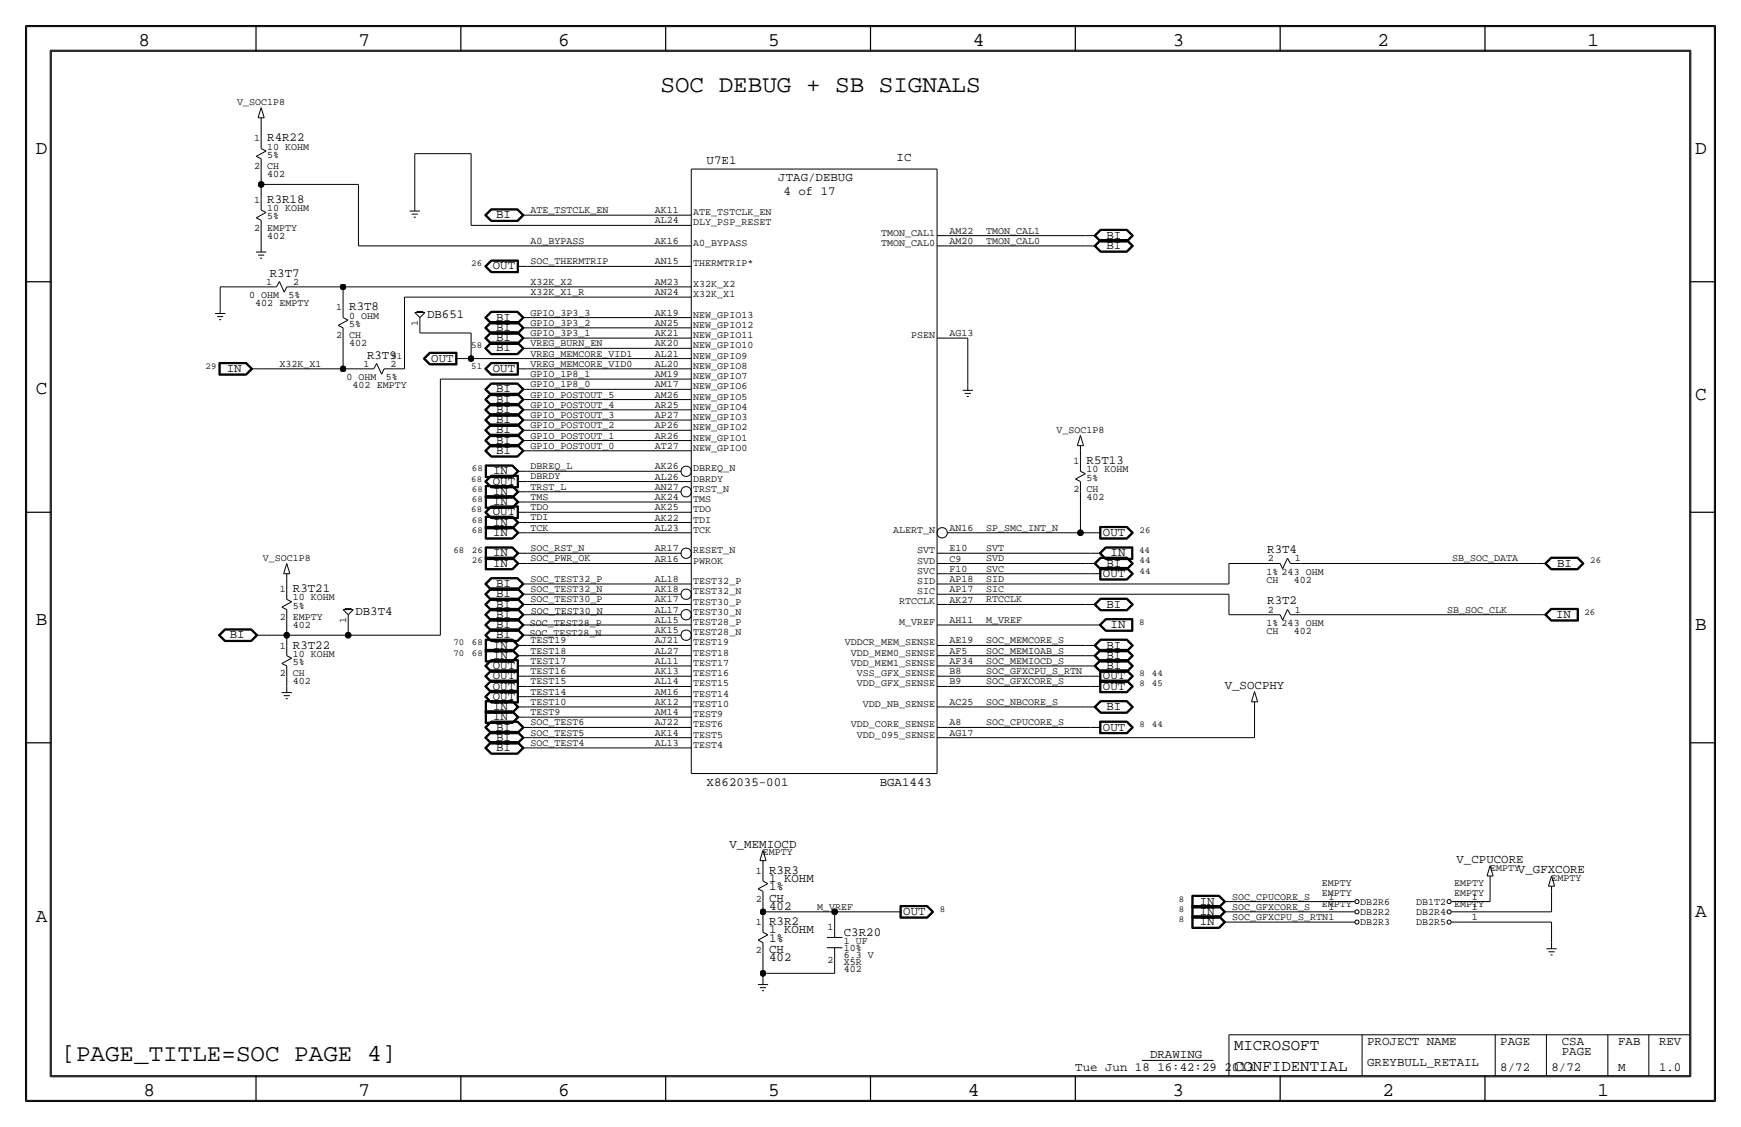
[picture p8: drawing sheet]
<svg xmlns="http://www.w3.org/2000/svg" width="432mm" height="279mm" viewBox="0 0 432 279" stroke-linecap="round" stroke-linejoin="round" font-family="sans-serif">
<defs><g id="words">
<g font-size="6">
<text x="163.8" y="22.9">SOC DEBUG + SB SIGNALS</text>
<text x="15.2" y="263">[PAGE_TITLE=SOC PAGE 4]</text>
</g>
<g font-size="4.8">
<text x="34.3" y="11.4">8</text>
<text x="88.9" y="11.4">7</text>
<text x="138.5" y="11.4">6</text>
<text x="190.5" y="11.4">5</text>
<text x="241.3" y="11.4">4</text>
<text x="290.8" y="11.4">3</text>
<text x="341.6" y="11.4">2</text>
<text x="393.7" y="11.4">1</text>
<text x="8.9" y="38.1">D</text>
<text x="420.4" y="38.1">D</text>
<text x="8.9" y="97.8">C</text>
<text x="420.4" y="99.1">C</text>
<text x="8.9" y="154.9">B</text>
<text x="420.4" y="156.2">B</text>
<text x="420.4" y="227.3">A</text>
<text x="8.9" y="228.6">A</text>
<text x="35.6" y="271.8">8</text>
<text x="88.9" y="271.8">7</text>
<text x="138.4" y="271.8">6</text>
<text x="190.5" y="271.8">5</text>
<text x="240" y="271.8">4</text>
<text x="290.8" y="271.8">3</text>
<text x="342.9" y="271.8">2</text>
<text x="396.2" y="271.8">1</text>
</g>
<g font-size="3.9">
<text x="306.1" y="260.4">MICROSOFT</text>
<text x="306.1" y="265.4">CONFIDENTIAL</text>
</g>
<g font-size="3.1">
<text x="66.3" y="35.1">R4R22</text>
<text x="175.3" y="40.6">U7E1</text>
<text x="222.4" y="40">IC</text>
<text x="193" y="44.9">JTAG/DEBUG</text>
<text x="66.3" y="50.3">R3R18</text>
<text x="194.3" y="48.3">4 of 17</text>
<text x="123" y="54.1">BI</text>
<text x="274.4" y="59.2">BI</text>
<text x="274.4" y="61.7">BI</text>
<text x="66.9" y="68.6">R3T7</text>
<text x="122.2" y="66.8">OUT</text>
<text x="86.6" y="77">R3T8</text>
<text x="105.9" y="78.7">DB651</text>
<text x="123" y="82">BI</text>
<text x="123" y="79.5">BI</text>
<text x="91" y="88.9">R3T9</text>
<text x="107" y="89.7">OUT</text>
<text x="123" y="87.1">BI</text>
<text x="123" y="84.6">BI</text>
<text x="56.2" y="92.2">IN</text>
<text x="122.2" y="92.2">OUT</text>
<text x="123" y="99.8">BI</text>
<text x="123" y="97.3">BI</text>
<text x="123" y="102.4">BI</text>
<text x="123" y="107.4">BI</text>
<text x="123" y="104.9">BI</text>
<text x="123" y="110">BI</text>
<text x="123" y="112.5">BI</text>
<text x="122.3" y="117.6">IN</text>
<text x="269.5" y="115.1">R5T13</text>
<text x="122.2" y="120.1">OUT</text>
<text x="122.3" y="122.7">IN</text>
<text x="122.3" y="125.2">IN</text>
<text x="122.2" y="127.8">OUT</text>
<text x="122.3" y="130.3">IN</text>
<text x="122.3" y="132.8">IN</text>
<text x="122.3" y="137.9">IN</text>
<text x="273.6" y="132.8">OUT</text>
<text x="275.4" y="137.9">IN</text>
<text x="314.3" y="137.2">R3T4</text>
<text x="122.3" y="140.5">IN</text>
<text x="273.6" y="143">OUT</text>
<text x="274.4" y="140.5">BI</text>
<text x="386.2" y="140.5">BI</text>
<text x="72.6" y="146.8">R3T21</text>
<text x="123" y="148.1">BI</text>
<text x="123" y="145.5">BI</text>
<text x="314.3" y="149.9">R3T2</text>
<text x="88.1" y="152.4">DB3T4</text>
<text x="123" y="155.7">BI</text>
<text x="123" y="153.2">BI</text>
<text x="123" y="150.6">BI</text>
<text x="274.4" y="150.6">BI</text>
<text x="275.4" y="155.7">IN</text>
<text x="385.9" y="153.2">IN</text>
<text x="57" y="158.2">BI</text>
<text x="72.6" y="160.8">R3T22</text>
<text x="122.3" y="160.8">IN</text>
<text x="123" y="158.2">BI</text>
<text x="274.4" y="160.8">BI</text>
<text x="122.2" y="165.9">OUT</text>
<text x="122.3" y="163.3">IN</text>
<text x="274.4" y="163.3">BI</text>
<text x="274.4" y="165.9">BI</text>
<text x="122.2" y="173.5">OUT</text>
<text x="122.2" y="168.4">OUT</text>
<text x="122.2" y="170.9">OUT</text>
<text x="273.6" y="168.4">OUT</text>
<text x="273.6" y="170.9">OUT</text>
<text x="303.8" y="170.8">V_SOCPHY</text>
<text x="122.3" y="176">IN</text>
<text x="122.3" y="178.6">IN</text>
<text x="274.4" y="176">BI</text>
<text x="123" y="183.6">BI</text>
<text x="123" y="181.1">BI</text>
<text x="273.6" y="181.1">OUT</text>
<text x="123" y="186.2">BI</text>
<text x="175.3" y="195">X862035-001</text>
<text x="218.2" y="195">BGA1443</text>
<text x="180.9" y="210.2">V_MEMIOCD</text>
<text x="361.2" y="214">V_CPUCORE</text>
<text x="190.8" y="216.7">R3R3</text>
<text x="190.8" y="218.7">1 KOHM</text>
<text x="190.8" y="220.7">1%</text>
<text x="376.5" y="216.5">V_GFXCORE</text>
<text x="190.8" y="223.5">CH</text>
<text x="190.8" y="225.6">402</text>
<text x="224" y="226.8">OUT</text>
<text x="297.5" y="226.8">IN</text>
<text x="297.5" y="224.3">IN</text>
<text x="190.8" y="229.4">R3R2</text>
<text x="190.8" y="231.4">1 KOHM</text>
<text x="190.8" y="233.4">1%</text>
<text x="209.3" y="232.2">C3R20</text>
<text x="297.5" y="229.4">IN</text>
<text x="190.8" y="238.3">402</text>
<text x="190.8" y="236.2">CH</text>
<text x="285.2" y="262.4">DRAWING</text>
<text x="339.1" y="259.1">PROJECT NAME</text>
<text x="372.1" y="259.1">PAGE</text>
<text x="387.4" y="259.1">CSA</text>
<text x="387.4" y="261.6">PAGE</text>
<text x="401.3" y="259.1">FAB</text>
<text x="411.5" y="259.1">REV</text>
<text x="266.7" y="265.4">Tue Jun 18 16:42:29 2013</text>
<text x="339.1" y="264.2">GREYBULL_RETAIL</text>
<text x="372.1" y="265.4">8/72</text>
<text x="384.8" y="265.4">8/72</text>
<text x="401.3" y="265.4">M</text>
<text x="411.5" y="265.4">1.0</text>
</g>
<g font-size="2.5">
<text x="58.8" y="26">V_SOC1P8</text>
<text x="63" y="35.1">1</text>
<text x="63" y="41.9">2</text>
<text x="66.3" y="37.1">10 KOHM</text>
<text x="66.3" y="39.1">5%</text>
<text x="66.3" y="41.9">CH</text>
<text x="66.3" y="43.9">402</text>
<text x="63" y="50.3">1</text>
<text x="66.3" y="52.3">10 KOHM</text>
<text x="131.6" y="52.8">ATE_TSTCLK_EN</text>
<text x="162.4" y="52.9">AK11</text>
<text x="172" y="53.3">ATE_TSTCLK_EN</text>
<text x="63" y="57.1">2</text>
<text x="66.3" y="57.1">EMPTY</text>
<text x="66.3" y="59.2">402</text>
<text x="66.3" y="54.4">5%</text>
<text x="162.4" y="55.4">AL24</text>
<text x="172" y="55.9">DLY_PSP_RESET</text>
<text x="218.5" y="58.4">TMON_CAL1</text>
<text x="235.5" y="57.9">AM22</text>
<text x="244.6" y="57.9">TMON_CAL1</text>
<text x="131.6" y="65.5">SOC_THERMTRIP</text>
<text x="131.6" y="60.5">A0_BYPASS</text>
<text x="162.4" y="65.5">AN15</text>
<text x="162.4" y="60.5">AK16</text>
<text x="172" y="61">A0_BYPASS</text>
<text x="218.5" y="61">TMON_CAL0</text>
<text x="235.5" y="60.5">AM20</text>
<text x="244.6" y="60.4">TMON_CAL0</text>
<text x="66" y="70.6">1</text>
<text x="72.7" y="70.6">2</text>
<text x="131.6" y="70.6">X32K_X2</text>
<text x="162.4" y="70.6">AM23</text>
<text x="172" y="71.1">X32K_X2</text>
<text x="172" y="66">THERMTRIP*</text>
<text x="61.8" y="73.9">0 OHM</text>
<text x="63.3" y="75.9">402 EMPTY</text>
<text x="71.6" y="73.9">5%</text>
<text x="83.3" y="77">1</text>
<text x="131.6" y="73.2">X32K_X1_R</text>
<text x="162.4" y="73.2">AN24</text>
<text x="172" y="73.7">X32K_X1</text>
<text x="83.3" y="83.8">2</text>
<text x="86.6" y="79">0 OHM</text>
<text x="86.6" y="83.8">CH</text>
<text x="86.6" y="81">5%</text>
<text x="103.6" y="80.7" transform="rotate(-90 103.6 80.7)">1</text>
<text x="131.6" y="83.3">GPIO_3P3_1</text>
<text x="131.6" y="78.2">GPIO_3P3_3</text>
<text x="131.6" y="80.8">GPIO_3P3_2</text>
<text x="162.4" y="78.3">AK19</text>
<text x="162.4" y="80.8">AN25</text>
<text x="162.4" y="83.3">AK21</text>
<text x="172" y="81.3">NEW_GPIO12</text>
<text x="172" y="83.8">NEW_GPIO11</text>
<text x="172" y="78.7">NEW_GPIO13</text>
<text x="225.9" y="83.8">PSEN</text>
<text x="235.5" y="83.3">AG13</text>
<text x="86.6" y="85.9">402</text>
<text x="131.6" y="88.4">VREG_MEMCORE_VID1</text>
<text x="131.6" y="85.9">VREG_BURN_EN</text>
<text x="162.4" y="88.4">AL21</text>
<text x="162.4" y="85.9">AK20</text>
<text x="172" y="88.9">NEW_GPIO9</text>
<text x="172" y="86.4">NEW_GPIO10</text>
<text x="69.3" y="90.9">X32K_X1</text>
<text x="85.9" y="94.2">0 OHM</text>
<text x="90.2" y="90.9">1</text>
<text x="95.7" y="94.2">5%</text>
<text x="96.8" y="90.9">2</text>
<text x="131.6" y="90.9">VREG_MEMCORE_VID0</text>
<text x="131.6" y="93.5">GPIO_1P8_1</text>
<text x="162.4" y="91">AL20</text>
<text x="162.4" y="93.5">AM19</text>
<text x="172" y="94">NEW_GPIO7</text>
<text x="172" y="91.5">NEW_GPIO8</text>
<text x="87.4" y="96.3">402 EMPTY</text>
<text x="131.6" y="101.1">GPIO_POSTOUT_4</text>
<text x="131.6" y="96">GPIO_1P8_0</text>
<text x="131.6" y="98.6">GPIO_POSTOUT_5</text>
<text x="162.4" y="96">AM17</text>
<text x="162.4" y="98.6">AM26</text>
<text x="162.4" y="101.1">AR25</text>
<text x="172" y="96.5">NEW_GPIO6</text>
<text x="172" y="101.6">NEW_GPIO4</text>
<text x="172" y="99.1">NEW_GPIO5</text>
<text x="131.6" y="103.6">GPIO_POSTOUT_3</text>
<text x="131.6" y="106.2">GPIO_POSTOUT_2</text>
<text x="162.4" y="103.7">AP27</text>
<text x="162.4" y="106.2">AP26</text>
<text x="172" y="106.7">NEW_GPIO2</text>
<text x="172" y="104.1">NEW_GPIO3</text>
<text x="262" y="107.3">V_SOC1P8</text>
<text x="131.6" y="108.7">GPIO_POSTOUT_1</text>
<text x="131.6" y="111.3">GPIO_POSTOUT_0</text>
<text x="162.4" y="108.7">AR26</text>
<text x="162.4" y="111.3">AT27</text>
<text x="172" y="111.8">NEW_GPIO0</text>
<text x="172" y="109.2">NEW_GPIO1</text>
<text x="131.6" y="116.3">DBREQ_L</text>
<text x="131.6" y="118.9">DBRDY</text>
<text x="162.4" y="116.4">AK26</text>
<text x="162.4" y="118.9">AL26</text>
<text x="172" y="116.8">DBREQ_N</text>
<text x="172" y="119.4">DBRDY</text>
<text x="266.2" y="115.1">1</text>
<text x="269.5" y="119.1">5%</text>
<text x="269.5" y="117.1">10 KOHM</text>
<text x="131.6" y="124">TMS</text>
<text x="131.6" y="121.4">TRST_L</text>
<text x="162.4" y="121.4">AN27</text>
<text x="162.4" y="124">AK24</text>
<text x="172" y="121.9">TRST_N</text>
<text x="172" y="124.5">TMS</text>
<text x="266.2" y="121.9">2</text>
<text x="269.5" y="124">402</text>
<text x="269.5" y="121.9">CH</text>
<text x="131.6" y="129">TDI</text>
<text x="131.6" y="126.5">TDO</text>
<text x="131.6" y="131.6">TCK</text>
<text x="162.4" y="126.5">AK25</text>
<text x="162.4" y="129">AK22</text>
<text x="162.4" y="131.6">AL23</text>
<text x="172" y="129.5">TDI</text>
<text x="172" y="127">TDO</text>
<text x="235.5" y="131.6">AN16</text>
<text x="244.6" y="131.6">SP_SMC_INT_N</text>
<text x="131.6" y="136.7">SOC_RST_N</text>
<text x="162.4" y="136.7">AR17</text>
<text x="172" y="137.2">RESET_N</text>
<text x="172" y="132.1">TCK</text>
<text x="221.5" y="132.1">ALERT_N</text>
<text x="227.4" y="137.2">SVT</text>
<text x="235.5" y="136.7">E10</text>
<text x="244.6" y="136.6">SVT</text>
<text x="65.2" y="139">V_SOC1P8</text>
<text x="131.6" y="139.2">SOC_PWR_OK</text>
<text x="162.4" y="139.2">AR16</text>
<text x="172" y="139.7">PWROK</text>
<text x="227.4" y="142.2">SVC</text>
<text x="227.4" y="139.7">SVD</text>
<text x="235.5" y="139.2">C9</text>
<text x="235.5" y="141.7">F10</text>
<text x="244.6" y="139.2">SVD</text>
<text x="244.6" y="141.7">SVC</text>
<text x="314.1" y="142.5">1% 243 OHM</text>
<text x="314.4" y="139.2">2</text>
<text x="321.1" y="139.2">1</text>
<text x="360.2" y="139.2">SB_SOC_DATA</text>
<text x="69.4" y="146.8">1</text>
<text x="72.6" y="148.8">10 KOHM</text>
<text x="131.6" y="144.3">SOC_TEST32_P</text>
<text x="131.6" y="149.3">SOC_TEST30_P</text>
<text x="131.6" y="146.8">SOC_TEST32_N</text>
<text x="162.4" y="144.3">AL18</text>
<text x="162.4" y="146.8">AK18</text>
<text x="162.4" y="149.4">AK17</text>
<text x="172" y="147.3">TEST32_N</text>
<text x="172" y="144.8">TEST32_P</text>
<text x="172" y="149.9">TEST30_P</text>
<text x="223" y="149.9">RTCCLK</text>
<text x="227.4" y="144.8">SID</text>
<text x="227.4" y="147.3">SIC</text>
<text x="235.5" y="144.3">AP18</text>
<text x="235.5" y="146.8">AP17</text>
<text x="235.5" y="149.4">AK27</text>
<text x="244.6" y="149.3">RTCCLK</text>
<text x="244.6" y="146.8">SIC</text>
<text x="244.6" y="144.3">SID</text>
<text x="314.1" y="144.4">CH</text>
<text x="320.9" y="144.5">402</text>
<text x="69.4" y="153.7">2</text>
<text x="72.6" y="153.7">EMPTY</text>
<text x="72.6" y="155.7">402</text>
<text x="72.6" y="150.9">5%</text>
<text x="85.9" y="154.4" transform="rotate(-90 85.9 154.4)">1</text>
<text x="131.4" y="155.1">SOC_TEST28_P</text>
<text x="131.7" y="152.2">SOC_TEST30_N</text>
<text x="162.4" y="151.9">AL17</text>
<text x="162.4" y="154.4">AL15</text>
<text x="172" y="154.9">TEST28_P</text>
<text x="172" y="152.4">TEST30_N</text>
<text x="223" y="154.9">M_VREF</text>
<text x="235.5" y="154.5">AH11</text>
<text x="244.6" y="154.4">M_VREF</text>
<text x="314.1" y="155.2">1% 243 OHM</text>
<text x="314.4" y="151.9">2</text>
<text x="321.1" y="151.9">1</text>
<text x="358.9" y="151.9">SB_SOC_CLK</text>
<text x="69.4" y="160.8">1</text>
<text x="131.3" y="157.6">SOC_TEST28_N</text>
<text x="131.6" y="159.5">TEST19</text>
<text x="162.4" y="157">AK15</text>
<text x="162.4" y="159.5">AJ21</text>
<text x="172" y="157.5">TEST28_N</text>
<text x="172" y="160">TEST19</text>
<text x="209.6" y="160">VDDCR_MEM_SENSE</text>
<text x="235.5" y="159.5">AE19</text>
<text x="244.6" y="159.5">SOC_MEMCORE_S</text>
<text x="314.1" y="157.1">CH</text>
<text x="320.9" y="157.2">402</text>
<text x="69.4" y="167.6">2</text>
<text x="72.6" y="162.8">10 KOHM</text>
<text x="72.6" y="167.6">CH</text>
<text x="72.6" y="164.8">5%</text>
<text x="131.6" y="162">TEST18</text>
<text x="131.6" y="164.6">TEST17</text>
<text x="131.6" y="167.1">TEST16</text>
<text x="162.4" y="162.1">AL27</text>
<text x="162.4" y="164.6">AL11</text>
<text x="162.4" y="167.1">AK13</text>
<text x="172" y="162.6">TEST18</text>
<text x="172" y="167.6">TEST16</text>
<text x="172" y="165.1">TEST17</text>
<text x="211.1" y="165.1">VDD_MEM1_SENSE</text>
<text x="211.1" y="162.6">VDD_MEM0_SENSE</text>
<text x="212.5" y="167.6">VSS_GFX_SENSE</text>
<text x="235.5" y="167.1">B8</text>
<text x="235.5" y="164.6">AF34</text>
<text x="235.5" y="162.1">AF5</text>
<text x="244.6" y="162">SOC_MEMIOAB_S</text>
<text x="244.6" y="167.1">SOC_GFXCPU_S_RTN</text>
<text x="244.6" y="164.6">SOC_MEMIOCD_S</text>
<text x="72.6" y="169.7">402</text>
<text x="131.6" y="169.7">TEST15</text>
<text x="131.6" y="172.2">TEST14</text>
<text x="162.4" y="169.7">AL14</text>
<text x="162.4" y="172.2">AM16</text>
<text x="172" y="170.2">TEST15</text>
<text x="172" y="172.7">TEST14</text>
<text x="212.5" y="170.2">VDD_GFX_SENSE</text>
<text x="235.5" y="169.7">B9</text>
<text x="244.6" y="169.7">SOC_GFXCORE_S</text>
<text x="131.6" y="179.8">SOC_TEST6</text>
<text x="131.6" y="177.3">TEST9</text>
<text x="131.6" y="174.7">TEST10</text>
<text x="162.4" y="177.3">AM14</text>
<text x="162.4" y="179.8">AJ22</text>
<text x="162.4" y="174.8">AK12</text>
<text x="172" y="177.8">TEST9</text>
<text x="172" y="175.3">TEST10</text>
<text x="214" y="175.3">VDD_NB_SENSE</text>
<text x="235.5" y="174.8">AC25</text>
<text x="235.5" y="179.8">A8</text>
<text x="244.6" y="179.8">SOC_CPUCORE_S</text>
<text x="244.6" y="174.7">SOC_NBCORE_S</text>
<text x="131.6" y="182.4">SOC_TEST5</text>
<text x="131.6" y="184.9">SOC_TEST4</text>
<text x="162.4" y="182.4">AK14</text>
<text x="162.4" y="184.9">AL13</text>
<text x="172" y="185.4">TEST4</text>
<text x="172" y="182.9">TEST5</text>
<text x="172" y="180.4">TEST6</text>
<text x="211.1" y="180.3">VDD_CORE_SENSE</text>
<text x="212.5" y="182.9">VDD_095_SENSE</text>
<text x="235.5" y="182.4">AG17</text>
<text x="189.2" y="212.1">EMPTY</text>
<text x="369.6" y="215.9">EMPTY</text>
<text x="187.5" y="216.7">1</text>
<text x="327.8" y="219.7">EMPTY</text>
<text x="360.7" y="219.7">EMPTY</text>
<text x="384.8" y="218.4">EMPTY</text>
<text x="187.5" y="223.5">2</text>
<text x="202.7" y="225.6">M_VREF</text>
<text x="305.6" y="225.5">SOC_GFXCORE_S</text>
<text x="305.6" y="223">SOC_CPUCORE_S</text>
<text x="327.8" y="224.8">EMPTY</text>
<text x="327.8" y="222.2">EMPTY</text>
<text x="329.5" y="225.6">1</text>
<text x="329.5" y="223">1</text>
<text x="337.3" y="226.8">DB2R2</text>
<text x="337.3" y="224.3">DB2R6</text>
<text x="351.2" y="226.8">DB2R4</text>
<text x="351.2" y="224.3">DB1T2</text>
<text x="360.7" y="224.8">EMPTY</text>
<text x="360.7" y="222.2">EMPTY</text>
<text x="365" y="225.6">1</text>
<text x="365" y="223">1</text>
<text x="187.5" y="229.4">1</text>
<text x="205.3" y="230.7">1</text>
<text x="209.3" y="233.9">1 UF</text>
<text x="305.6" y="228.1">SOC_GFXCPU_S_RTN1</text>
<text x="337.3" y="229.4">DB2R3</text>
<text x="351.2" y="229.4">DB2R5</text>
<text x="365" y="228.1">1</text>
<text x="187.5" y="236.2">2</text>
<text x="205.3" y="238.8">2</text>
<text x="209.3" y="235.7">10%</text>
<text x="209.3" y="239.3">X5R</text>
<text x="209.3" y="237.5">6.3 V</text>
<text x="209.3" y="241">402</text>
</g>
<g font-size="2.3">
<text x="116.9" y="66">26</text>
<text x="97.1" y="88.9">51</text>
<text x="116.9" y="86.4">58</text>
<text x="51" y="91.4">29</text>
<text x="116.9" y="91.4">51</text>
<text x="116.9" y="119.4">68</text>
<text x="117" y="116.8">68</text>
<text x="117" y="121.9">68</text>
<text x="117" y="124.5">68</text>
<text x="116.9" y="127">68</text>
<text x="117" y="129.5">68</text>
<text x="112.5" y="137.2">68</text>
<text x="117" y="132.1">68</text>
<text x="117" y="137.2">26</text>
<text x="282.5" y="137.2">44</text>
<text x="282.7" y="132.1">26</text>
<text x="117" y="139.7">26</text>
<text x="282.7" y="139.7">44</text>
<text x="282.7" y="142.2">44</text>
<text x="394.4" y="139.7">26</text>
<text x="282.5" y="154.9">8</text>
<text x="393" y="152.4">26</text>
<text x="112.5" y="160">70</text>
<text x="117" y="160">68</text>
<text x="112.5" y="162.6">70</text>
<text x="117" y="162.6">68</text>
<text x="282.7" y="167.6">8</text>
<text x="285.7" y="167.6">44</text>
<text x="282.7" y="170.2">8</text>
<text x="285.7" y="170.2">45</text>
<text x="282.7" y="180.3">8</text>
<text x="285.7" y="180.3">44</text>
<text x="233.1" y="226.1">8</text>
<text x="292.4" y="226.1">8</text>
<text x="292.4" y="223.5">8</text>
<text x="292.4" y="228.6">8</text>
</g>
</g></defs>
<!-- layer: Nets -->
<g fill="none" stroke="#000" stroke-width=".25">
<path d="M64.8 30.5v3.8zM102.9 38.1h13.9zM102.9 38.1v12.7zM116.8 38.1v17.8zM64.8 45.7h24.1zM64.8 57.1v3.9zM64.8 41.9v3.8zM64.8 45.7v3.8zM88.9 45.7v15.3zM116.8 55.9h52.1zM132.1 53.3h36.8zM234.9 58.4h34.3z"/>
<path d="M54.6 71.1v5.1zM54.6 71.1h11.4zM73.7 71.1h11.4zM85.1 71.1h83.8zM85.1 71.1v5.1zM88.9 61h80zM100.3 73.7v17.7zM100.3 73.7h68.6zM104.1 78.7v3.9zM130.8 66h38.1zM132.1 78.7h36.8zM234.9 61h34.3z"/>
<path d="M64.8 91.4h20.3zM85.1 83.8v7.6zM85.1 91.4h5.1zM97.8 91.4h2.5zM104.1 82.5h12.7zM109.2 94v63.5zM109.2 94h59.7zM115.6 88.9h1.2zM116.8 82.5v6.4zM116.8 88.9h52.1zM130.8 91.4h38.1zM132.1 86.4h36.8z"/>
<path d="M132.1 83.8h36.8zM132.1 96.5h36.8zM132.1 81.3h36.8zM132.1 99.1h36.8zM235 83.8h5zM240 83.8v11.4zM130.8 116.8h38.1zM130.8 119.4h38.1zM132.1 109.2h36.8zM132.1 101.6h36.8zM132.1 104.1h36.8zM132.1 106.7h36.8z"/>
<path d="M132.1 111.8h36.8zM268 111.8v2.5zM130.8 129.5h38.1zM130.8 124.5h38.1zM130.8 127h38.1zM130.8 137.2h38.1zM130.8 121.9h38.1zM130.8 139.7h38.1zM130.8 132.1h38.1zM234.9 132.1h33.1zM234.9 137.2h35.6zM234.9 139.7h34.3z"/>
<path d="M268 121.9v10.2zM268 132.1h2.5zM304.8 139.7v5.1zM304.8 139.7h10.2zM322.6 139.7h58.4zM66 157.5h5.1zM71.1 143.5v2.5zM71.1 157.5h15.3zM71.1 153.7v3.8zM71.1 157.5v2.5zM86.4 157.5h22.8zM86.4 152.4v5.1z"/>
<path d="M132.1 157.5h36.8zM132.1 154.9h36.8zM132.1 144.8h36.8zM132.1 149.9h36.8zM132.1 152.4h36.8zM132.1 147.3h36.8zM234.9 154.9h35.6zM234.9 142.2h35.6zM234.9 149.9h34.3zM234.9 147.3h69.9zM234.9 144.8h69.9zM304.8 147.3v5.1z"/>
<path d="M304.8 152.4h10.2zM322.6 152.4h58.4zM71.1 167.6v2.6zM130.8 170.2h38.1zM130.8 172.7h38.1zM130.8 177.8h38.1zM130.8 175.3h38.1zM130.8 162.6h38.1zM130.8 160h38.1zM130.8 165.1h38.1zM130.8 167.6h38.1zM234.9 160h34.3z"/>
<path d="M234.9 162.6h34.3zM234.9 170.2h35.6zM234.9 167.6h35.6zM234.9 165.1h34.3zM234.9 175.3h34.3zM311.1 175.3v7.6zM132.1 180.3h36.8zM132.1 182.9h36.8zM132.1 185.4h36.8zM234.9 182.9h76.2zM234.9 180.3h35.6zM189.2 214.6v1.3z"/>
<path d="M369.6 218.4v5.1zM189.2 236.2v5.1zM189.2 226.1h17.8zM189.2 223.5v2.6zM189.2 226.1v2.5zM207 238.8v2.5zM207 226.1v2.5zM207 226.1h14zM306.1 228.6h25.4zM306.1 226.1h25.4zM306.1 223.5h25.4zM364.5 223.5h5.1z"/>
<path d="M364.5 226.1h20.3zM364.5 228.6h20.3zM384.8 221v5.1zM384.8 228.6v5.1zM189.2 241.3h17.8zM189.2 241.3v1.3z"/>
</g>
<g fill="#000" stroke="#000" stroke-width=".25">
<circle cx="64.8" cy="45.7" r=".72"/>
<circle cx="85.1" cy="71.1" r=".72"/>
<circle cx="85.1" cy="91.4" r=".72"/>
<circle cx="116.8" cy="88.9" r=".72"/>
<circle cx="268" cy="132.1" r=".72"/>
<circle cx="71.1" cy="157.5" r=".72"/>
<circle cx="86.4" cy="157.5" r=".72"/>
<circle cx="189.2" cy="226.1" r=".72"/>
<circle cx="207" cy="226.1" r=".72"/>
<circle cx="189.2" cy="241.3" r=".72"/>
</g>
<!-- layer: Components -->
<g fill="none" stroke="#000" stroke-width=".25">
<path d="M63.6 38.8l1.2 .6zM63.6 38.8l2.4-1.4zM64 29.2h1.5zM64.8 26.7l-.8 2.5zM64.8 34.3v2.5zM64.8 39.4v2.5zM64.8 36.8l1.2 .6zM64.8 29.2v1.3zM64.8 26.7l.7 2.5zM63.6 54l1.2 .6zM63.6 54l2.4-1.3zM64.8 49.5v2.6z"/>
<path d="M64.8 54.6v2.6zM64.8 52.1l1.2 .6zM101.6 52.3h2.5zM102.1 53.1h1.5zM102.6 53.8h.5zM102.9 50.8v1.5zM120.2 53.3l1.6 1.6zM120.2 53.3l1.6-1.5zM120.3 53.3l1.5 1.5zM120.3 53.3l1.5-1.4zM120.5 53.3l1.4-1.3zM120.5 53.3l1.4 1.4z"/>
<path d="M120.6 53.3l1.3-1.2zM120.7 53.3l1.2 1.3zM121.8 51.8h6.6zM121.8 54.9h6.6zM121.8 54.8h6.6zM121.8 51.9h6.6zM121.9 52h6.4zM121.9 54.7h6.4zM121.9 54.6h6.4zM121.9 52.1h6.4zM128.3 52.1l1.2 1.2zM128.3 54.6l1.2-1.3z"/>
<path d="M128.3 54.7l1.4-1.4zM128.3 52l1.4 1.3zM128.4 51.9l1.4 1.4zM128.4 54.8l1.4-1.5zM128.4 51.8l1.6 1.5zM128.4 54.9l1.6-1.6zM129.5 53.3h2.6zM168.9 55.9h2.6zM168.9 53.3h2.6zM171.4 41.9v149.9zM171.4 41.9h61zM232.4 41.9v149.9z"/>
<path d="M232.4 58.4h2.5zM269.2 58.4h2.6zM271.3 58.4l1.6 1.6zM271.3 58.4l1.6-1.6zM271.5 58.4l1.4 1.5zM271.5 58.4l1.4-1.5zM271.6 58.4l1.4-1.4zM271.6 58.4l1.4 1.4zM271.8 58.4l1.2 1.3zM271.8 58.4l1.3-1.3zM272.9 59.4h6.7zM272.9 56.8h6.7z"/>
<path d="M272.9 60h6.7zM272.9 59.5h6.6zM272.9 56.9h6.6zM272.9 59.9h6.6zM273 59.8h6.5zM273 59.6h6.5zM273 57h6.5zM273 59.7h6.4zM273 57.2h6.4zM279.4 59.7l1.3 1.3zM279.4 57.1l1.3 1.3zM279.4 59.7l1.3-1.3z"/>
<path d="M279.5 59.8l1.3-1.4zM279.5 59.6l1.3 1.4zM279.5 57l1.3 1.4zM279.5 59.5l1.5 1.5zM279.5 56.9l1.5 1.5zM279.5 59.9l1.5-1.5zM279.6 59.4l1.5 1.6zM279.6 56.8l1.5 1.6zM279.6 60l1.5-1.6zM53.3 77.7h2.6zM53.8 78.5h1.6zM54.4 79.2h.5z"/>
<path d="M54.6 76.2v1.5zM63.5 62.5h2.5zM64 63.2h1.5zM64.5 64h.5zM64.8 61v1.5zM66 71.1h2.6zM69.3 69.8l-.7 1.3zM69.3 69.8l1.2 2.6zM71.1 71.1l-.6 1.3zM71.1 71.1h2.6zM85.1 76.2v2.5zM85.1 78.7l1.2 .6z"/>
<path d="M102.9 77.5l1.2 1.2zM102.9 77.5h2.5zM103.4 77.2v.3zM103.4 77.2h1.5zM104.1 78.7l1.3-1.2zM104.9 77.2v.3zM120.2 66l1.6 1.6zM120.2 78.7l1.6 1.6zM120.2 66l1.6-1.5zM120.2 78.7l1.6-1.5zM120.3 66l1.5 1.5zM120.3 78.7l1.5 1.5z"/>
<path d="M120.3 66l1.5-1.4zM120.3 78.7l1.5-1.4zM120.5 66l1.4-1.3zM120.5 78.7l1.4-1.3zM120.5 66l1.4 1.4zM120.5 78.7l1.4 1.4zM120.6 66l1.3-1.2zM120.6 78.7l1.3-1.2zM120.7 66l1.2 1.3zM120.7 78.7l1.2 1.3zM121.8 67.6h6.8zM121.8 64.5h6.8z"/>
<path d="M121.8 79.7h6.6zM121.8 77.2h6.6zM121.8 67.5h6.7zM121.8 64.6h6.7zM121.8 79.8h6.6zM121.8 77.3h6.6zM121.9 64.7h6.5zM121.9 79.9h6.4zM121.9 77.4h6.4zM121.9 67.4h6.5zM121.9 64.8h6.4zM121.9 67.3h6.4z"/>
<path d="M121.9 77.5h6.4zM128.3 77.5l1.2 1.2zM128.3 64.8v2.5zM128.3 66h2.5zM128.3 79.9l1.4 1.4zM128.3 77.4l1.4 1.3zM128.4 79.8l1.4 1.5zM128.4 77.3l1.4 1.4zM128.4 64.7v2.7zM128.4 79.7l1.6 1.6zM128.4 77.2l1.6 1.5zM128.5 64.6v2.9z"/>
<path d="M128.6 64.5v3.1zM129.5 78.7h2.6zM168.9 71.1h2.6zM168.9 66h2.6zM168.9 73.7h2.6zM168.9 61h2.6zM168.9 78.7h2.6zM232.4 61h2.5zM269.2 61h2.6zM271.3 61l1.6 1.5zM271.3 61l1.6-1.6zM271.5 61l1.4 1.4z"/>
<path d="M271.5 61l1.4-1.5zM271.6 61l1.4-1.4zM271.6 61l1.4 1.3zM271.8 61l1.2 1.2zM271.8 61l1.3-1.3zM272.9 62.5h6.7zM272.9 62.4h6.6zM273 62.3h6.5zM273 62.2h6.4zM279.5 62.3l1.3-1.3zM279.5 62.4l1.5-1.4zM279.6 62.5l1.5-1.5z"/>
<path d="M280.7 61l-1.3 1.2zM54.3 89.9h6.8zM54.3 89.9v3.1zM54.3 93h6.8zM54.4 90h6.7zM54.4 90v2.9zM54.4 92.9h6.7zM54.5 90.1v2.7zM54.5 92.8h6.5zM54.5 90.1h6.5zM54.6 90.2h6.4zM54.6 90.2v2.5z"/>
<path d="M54.6 92.7h6.4zM61 90.2l1.2 1.2zM61 92.7l1.2-1.3zM61 92.8l1.4-1.4zM61 90.1l1.4 1.3zM61.1 90l1.4 1.4zM61.1 93l1.6-1.6zM61.1 89.9l1.6 1.5zM62.2 91.4h2.6zM62.5 91.4l-1.4 1.5zM83.9 80.7l1.2 .6zM83.9 80.7l2.4-1.4z"/>
<path d="M85.1 81.3v2.5zM90.2 91.4h2.5zM93.4 90.1l1.2 2.7zM93.4 90.1l-.7 1.3zM95.2 91.4h2.6zM95.3 91.4l-.7 1.4zM105 88.9l1.5 1.6zM105 88.9l1.5-1.6zM105.1 88.9l1.5 1.5zM105.1 88.9l1.5-1.5zM105.3 88.9l1.3-1.4zM105.3 88.9l1.3 1.4z"/>
<path d="M105.4 88.9l1.3 1.3zM105.4 88.9l1.3-1.3zM106.5 87.3h6.8zM106.5 90.5h6.8zM106.6 90.4h6.6zM106.6 87.4h6.6zM106.6 87.5h6.5zM106.6 90.3h6.5zM106.7 87.6h6.3zM106.7 90.2h6.3zM113 87.6v2.6zM113 88.9h2.6z"/>
<path d="M113.1 87.5v2.8zM113.2 87.4v3zM113.3 87.3v3.2zM120.2 91.4l1.6 1.6zM120.2 86.4l1.6 1.5zM120.2 81.3l1.6 1.6zM120.2 99.1l1.6 1.5zM120.2 96.5l1.6 1.6zM120.2 83.8l1.6 1.6zM120.2 91.4l1.6-1.5zM120.2 86.4l1.6-1.6zM120.2 81.3l1.6-1.6z"/>
<path d="M120.2 99.1l1.6-1.6zM120.2 96.5l1.6-1.6zM120.2 83.8l1.6-1.6zM120.3 91.4l1.5 1.5zM120.3 86.4l1.5 1.4zM120.3 81.3l1.5 1.5zM120.3 99.1l1.5 1.4zM120.3 96.5l1.5 1.5zM120.3 83.8l1.5 1.5zM120.3 91.4l1.5-1.4zM120.3 86.4l1.5-1.5zM120.3 81.3l1.5-1.5z"/>
<path d="M120.3 99.1l1.5-1.5zM120.3 96.5l1.5-1.5zM120.3 83.8l1.5-1.5zM120.5 91.4l1.4-1.3zM120.5 86.4l1.4-1.4zM120.5 81.3l1.4-1.4zM120.5 99.1l1.4-1.4zM120.5 96.5l1.4-1.4zM120.5 83.8l1.4-1.4zM120.5 91.4l1.4 1.4zM120.5 86.4l1.4 1.3zM120.5 81.3l1.4 1.4z"/>
<path d="M120.5 99.1l1.4 1.3zM120.5 96.5l1.4 1.4zM120.5 83.8l1.4 1.4zM120.6 91.4l1.3-1.2zM120.6 86.4l1.3-1.3zM120.6 81.3l1.3-1.3zM120.6 99.1l1.3-1.3zM120.6 96.5l1.3-1.3zM120.6 83.8l1.3-1.3zM120.7 91.4l1.2 1.3zM120.7 86.4l1.2 1.2zM120.7 81.3l1.2 1.2z"/>
<path d="M120.7 99.1l1.2 1.2zM120.7 96.5l1.2 1.3zM120.7 83.8l1.2 1.3zM121.8 93h6.8zM121.8 89.9h6.8zM121.8 84.8h6.6zM121.8 97.5h6.6zM121.8 94.9h6.6zM121.8 82.2h6.6zM121.8 87.9h6.6zM121.8 82.9h6.6zM121.8 98.1h6.6z"/>
<path d="M121.8 85.4h6.6zM121.8 80.3h6.6zM121.8 92.9h6.7zM121.8 87.8h6.6zM121.8 82.8h6.6zM121.8 98h6.6zM121.8 85.3h6.6zM121.8 80.2h6.6zM121.8 90h6.7zM121.8 84.9h6.6zM121.8 97.6h6.6zM121.8 95h6.6z"/>
<path d="M121.8 82.3h6.6zM121.9 90.1h6.5zM121.9 85h6.4zM121.9 97.7h6.4zM121.9 95.1h6.4zM121.9 82.4h6.4zM121.9 92.8h6.5zM121.9 87.7h6.4zM121.9 82.7h6.4zM121.9 97.9h6.4zM121.9 85.2h6.4zM121.9 80.1h6.4z"/>
<path d="M121.9 90.2h6.4zM121.9 92.7h6.4zM121.9 87.6h6.4zM121.9 85.1h6.4zM121.9 82.5h6.4zM121.9 80h6.4zM121.9 97.8h6.4zM121.9 95.2h6.4zM128.3 85.1l1.2 1.3zM128.3 80l1.2 1.3zM128.3 97.8l1.2 1.3zM128.3 95.2l1.2 1.3z"/>
<path d="M128.3 82.5l1.2 1.3zM128.3 90.2v2.5zM128.3 87.6l1.2-1.2zM128.3 82.5l1.2-1.2zM128.3 97.8l1.2-1.3zM128.3 85.1l1.2-1.3zM128.3 80l1.2-1.3zM128.3 91.4h2.5zM128.3 87.7l1.4-1.3zM128.3 82.7l1.4-1.4zM128.3 97.9l1.4-1.4zM128.3 85.2l1.4-1.4z"/>
<path d="M128.3 80.1l1.4-1.4zM128.3 85l1.4 1.4zM128.3 97.7l1.4 1.4zM128.3 95.1l1.4 1.4zM128.3 82.4l1.4 1.4zM128.4 84.9l1.4 1.5zM128.4 97.6l1.4 1.5zM128.4 95l1.4 1.5zM128.4 82.3l1.4 1.5zM128.4 90.1v2.7zM128.4 82.8l1.4-1.5zM128.4 98l1.4-1.5z"/>
<path d="M128.4 85.3l1.4-1.5zM128.4 80.2l1.4-1.5zM128.4 84.8l1.6 1.6zM128.4 97.5l1.6 1.6zM128.4 94.9l1.6 1.6zM128.4 82.2l1.6 1.6zM128.4 87.9l1.6-1.5zM128.4 82.9l1.6-1.6zM128.4 98.1l1.6-1.6zM128.4 85.4l1.6-1.6zM128.4 80.3l1.6-1.6zM128.5 90v2.9z"/>
<path d="M128.6 89.9v3.1zM129.5 86.4h2.6zM129.5 81.3h2.6zM129.5 99.1h2.6zM129.5 96.5h2.6zM129.5 83.8h2.6zM129.8 86.4l-1.4 1.4zM168.9 81.3h2.6zM168.9 96.5h2.6zM168.9 88.9h2.6zM168.9 83.8h2.6zM168.9 94h2.6z"/>
<path d="M168.9 91.4h2.6zM168.9 86.4h2.6zM168.9 99.1h2.6zM232.4 83.8h2.5zM238.8 96.8h2.5zM239.3 97.5h1.5zM239.8 98.3h.5zM240 95.2v1.6zM120.2 101.6l1.6 1.6zM120.2 109.2l1.6 1.6zM120.2 106.7l1.6 1.6zM120.2 104.1l1.6 1.6z"/>
<path d="M120.2 111.8l1.6 1.5zM120.2 119.4l1.6 1.6zM120.2 101.6l1.6-1.6zM120.2 109.2l1.6-1.6zM120.2 106.7l1.6-1.6zM120.2 104.1l1.6-1.5zM120.2 111.8l1.6-1.6zM120.2 119.4l1.6-1.6zM120.3 115.3h6.9zM120.3 101.6l1.5 1.5zM120.3 109.2l1.5 1.5zM120.3 106.7l1.5 1.5z"/>
<path d="M120.3 104.1l1.5 1.5zM120.3 111.8l1.5 1.4zM120.3 119.4l1.5 1.5zM120.3 101.6l1.5-1.5zM120.3 109.2l1.5-1.5zM120.3 106.7l1.5-1.5zM120.3 104.1l1.5-1.4zM120.3 111.8l1.5-1.5zM120.3 115.3v3.1zM120.3 118.4h6.9zM120.3 119.4l1.5-1.5zM120.4 115.4h6.7z"/>
<path d="M120.4 115.4v2.9zM120.4 118.3h6.7zM120.5 101.6l1.4-1.4zM120.5 109.2l1.4-1.4zM120.5 106.7l1.4-1.4zM120.5 104.1l1.4-1.3zM120.5 111.8l1.4-1.4zM120.5 119.4l1.4-1.4zM120.5 101.6l1.4 1.4zM120.5 109.2l1.4 1.4zM120.5 106.7l1.4 1.4zM120.5 104.1l1.4 1.4z"/>
<path d="M120.5 111.8l1.4 1.3zM120.5 119.4l1.4 1.4zM120.5 115.5v2.7zM120.5 118.2h6.6zM120.5 115.5h6.6zM120.6 101.6l1.3-1.3zM120.6 109.2l1.3-1.2zM120.6 106.7l1.3-1.3zM120.6 104.1l1.3-1.2zM120.6 111.8l1.3-1.3zM120.6 115.6h6.4zM120.6 115.6v2.5z"/>
<path d="M120.6 118.1h6.4zM120.6 119.4l1.3-1.3zM120.7 101.6l1.2 1.3zM120.7 109.2l1.2 1.3zM120.7 106.7l1.2 1.2zM120.7 104.1l1.2 1.3zM120.7 111.8l1.2 1.2zM120.7 119.4l1.2 1.3zM121.8 100h6.6zM121.8 107.6h6.6zM121.8 105.1h6.6zM121.8 102.6h6.6z"/>
<path d="M121.8 110.2h6.6zM121.8 117.8h6.8zM121.8 103.2h6.6zM121.8 100.6h6.6zM121.8 110.8h6.6zM121.8 108.3h6.6zM121.8 105.7h6.6zM121.8 113.3h6.6zM121.8 103.1h6.6zM121.8 100.5h6.6zM121.8 110.7h6.6zM121.8 108.2h6.6z"/>
<path d="M121.8 105.6h6.6zM121.8 113.2h6.6zM121.8 100.1h6.6zM121.8 107.7h6.6zM121.8 105.2h6.6zM121.8 102.7h6.6zM121.8 110.3h6.6zM121.8 117.9h6.7zM121.9 100.2h6.4zM121.9 107.8h6.4zM121.9 105.3h6.4zM121.9 102.8h6.4z"/>
<path d="M121.9 110.4h6.4zM121.9 118h6.5zM121.9 103h6.4zM121.9 100.4h6.4zM121.9 110.6h6.4zM121.9 108.1h6.4zM121.9 105.5h6.4zM121.9 113.1h6.4zM121.9 102.9h6.4zM121.9 100.3h6.4zM121.9 110.5h6.4zM121.9 107.9h6.4z"/>
<path d="M121.9 105.4h6.4zM121.9 113h6.4zM121.9 118.1h6.4zM127 115.6l1.3 1.2zM127.1 118.2l1.3-1.4zM127.1 115.5l1.3 1.3zM127.1 115.4l1.5 1.4zM127.2 115.3l1.5 1.5zM127.2 118.4l1.5-1.6zM128.3 100.3l1.2 1.3zM128.3 108l1.2 1.2zM128.3 105.4l1.2 1.3z"/>
<path d="M128.3 102.9l1.2 1.2zM128.3 110.5l1.2 1.3zM128.3 116.8l-1.3 1.3zM128.3 102.9l1.2-1.3zM128.3 100.3l1.2-1.2zM128.3 110.5l1.2-1.3zM128.3 107.9l1.2-1.2zM128.3 105.4l1.2-1.3zM128.3 113l1.2-1.2zM128.3 118.1v2.6zM128.3 116.8h2.5zM128.3 119.4h2.5z"/>
<path d="M128.3 103l1.4-1.4zM128.3 100.4l1.4-1.3zM128.3 110.6l1.4-1.4zM128.3 108.1l1.4-1.4zM128.3 105.5l1.4-1.4zM128.3 113.1l1.4-1.3zM128.3 100.2l1.4 1.4zM128.3 107.8l1.4 1.4zM128.3 105.3l1.4 1.4zM128.3 102.8l1.4 1.3zM128.3 110.4l1.4 1.4zM128.4 100.1l1.4 1.5z"/>
<path d="M128.4 107.7l1.4 1.5zM128.4 105.2l1.4 1.5zM128.4 102.7l1.4 1.4zM128.4 110.3l1.4 1.5zM128.4 100.5l1.4-1.4zM128.4 110.7l1.4-1.5zM128.4 118v2.8zM128.4 100l1.6 1.6zM128.4 107.6l1.6 1.6zM128.4 105.1l1.6 1.6zM128.4 102.6l1.6 1.5zM128.4 110.2l1.6 1.6z"/>
<path d="M128.4 103.2l1.6-1.6zM128.4 100.6l1.6-1.5zM128.4 110.8l1.6-1.6zM128.4 108.3l1.6-1.6zM128.4 105.7l1.6-1.6zM128.4 113.3l1.6-1.5zM128.5 117.9v3zM128.6 117.8v3.2zM128.6 116.8l-1.5 1.5zM129.5 101.6h2.6zM129.5 109.2h2.6zM129.5 106.7h2.6z"/>
<path d="M129.5 104.1h2.6zM129.5 111.8h2.6zM129.8 101.6l-1.4 1.5zM129.8 106.7l-1.4 1.5zM129.8 104.1l-1.4 1.5zM129.8 111.8l-1.4 1.4zM168.9 111.8h2.6zM168.9 119.4h2.6zM168.9 106.7h2.6zM168.9 104.1h2.6zM168.9 109.2h2.6zM168.9 101.6h2.6z"/>
<path d="M266.8 118.8l1.2 .6zM266.8 118.8l2.4-1.4zM267.2 110.5h1.5zM268 110.5v1.3zM268 107.9l.7 2.6zM268 114.3v2.5zM268 119.4v2.5zM268 116.8l1.2 .6zM268 107.9l-.8 2.6zM71.1 139.7l-.7 2.5zM71.1 139.7l.8 2.5zM120.2 127l1.6 1.6z"/>
<path d="M120.2 127l1.6-1.6zM120.3 120.3h6.9zM120.3 122.9h6.9zM120.3 128h6.9zM120.3 130.5h6.9zM120.3 135.6h6.9zM120.3 138.1h6.9zM120.3 127l1.5 1.5zM120.3 120.3v3.2zM120.3 123.5h6.9zM120.3 122.9v3.1zM120.3 126h6.9z"/>
<path d="M120.3 127l1.5-1.5zM120.3 128v3.1zM120.3 131.1h6.9zM120.3 130.5v3.2zM120.3 133.7h6.9zM120.3 135.6v3.1zM120.3 138.7h6.9zM120.3 138.1v3.2zM120.4 120.4h6.7zM120.4 123h6.7zM120.4 128.1h6.7zM120.4 130.6h6.7z"/>
<path d="M120.4 135.7h6.7zM120.4 138.2h6.7zM120.4 120.4v3zM120.4 123.4h6.7zM120.4 123v2.9zM120.4 125.9h6.7zM120.4 128.1v2.9zM120.4 131h6.7zM120.4 130.6v3zM120.4 133.6h6.7zM120.4 135.7v2.9zM120.4 138.6h6.7z"/>
<path d="M120.4 138.2v3zM120.5 127l1.4-1.4zM120.5 127l1.4 1.4zM120.5 120.5v2.8zM120.5 123.3h6.6zM120.5 123.1v2.7zM120.5 125.8h6.6zM120.5 128.2v2.7zM120.5 130.9h6.6zM120.5 130.7v2.8zM120.5 133.5h6.6zM120.5 135.8v2.7z"/>
<path d="M120.5 138.5h6.6zM120.5 138.3v2.8zM120.5 120.5h6.6zM120.5 123.1h6.6zM120.5 128.2h6.6zM120.5 130.7h6.6zM120.5 135.8h6.6zM120.5 138.3h6.6zM120.6 120.7h6.4zM120.6 120.7v2.5zM120.6 123.2h6.4zM120.6 123.2v2.5z"/>
<path d="M120.6 125.7h6.4zM120.6 127l1.3-1.3zM120.6 128.3h6.4zM120.6 128.3v2.5zM120.6 130.8h6.4zM120.6 130.8v2.6zM120.6 133.3h6.4zM120.6 135.9h6.4zM120.6 135.9v2.5zM120.6 138.4h6.4zM120.6 138.4v2.6zM120.7 127l1.2 1.3z"/>
<path d="M121.8 121h6.8zM121.8 128.6h6.8zM121.8 125.4h6.8zM121.8 120.9h6.7zM121.8 128.5h6.7zM121.8 125.5h6.7zM121.9 125.6h6.5zM121.9 120.8h6.5zM121.9 128.4h6.5zM121.9 120.7h6.4zM121.9 125.7h6.4zM121.9 128.3h6.4z"/>
<path d="M127 123.2l1.3-1.3zM127 133.3l1.3-1.2zM127 120.7l1.3 1.2zM127 123.2l1.3 1.3zM127 128.3l1.3 1.2zM127 130.8l1.3 1.3zM127 135.9l1.3 1.3zM127 138.4l1.3 1.3zM127.1 123.3l1.3-1.4zM127.1 125.8l1.3-1.3zM127.1 130.9l1.3-1.4zM127.1 133.5l1.3-1.4z"/>
<path d="M127.1 138.5l1.3-1.3zM127.1 120.5l1.3 1.4zM127.1 123.1l1.3 1.4zM127.1 128.2l1.3 1.3zM127.1 130.7l1.3 1.4zM127.1 135.8l1.3 1.4zM127.1 138.3l1.3 1.4zM127.1 120.4l1.5 1.5zM127.1 123l1.5 1.5zM127.1 128.1l1.5 1.4zM127.1 130.6l1.5 1.5zM127.1 135.7l1.5 1.5z"/>
<path d="M127.1 138.2l1.5 1.5zM127.1 131l1.5-1.5zM127.1 133.6l1.5-1.5zM127.1 138.6l1.5-1.4zM127.2 120.3l1.5 1.6zM127.2 122.9l1.5 1.6zM127.2 128l1.5 1.5zM127.2 130.5l1.5 1.6zM127.2 135.6l1.5 1.6zM127.2 138.1l1.5 1.6zM127.2 123.5l1.5-1.6zM127.2 126l1.5-1.5z"/>
<path d="M127.2 131.1l1.5-1.6zM127.2 133.7l1.5-1.6zM127.2 138.7l1.5-1.5zM128.3 124.5l-1.3 1.2zM128.3 129.5l-1.3 1.3zM128.3 137.2l-1.3 1.2zM128.3 139.7l-1.3 1.3zM128.3 125.7v2.6zM128.3 121.9h2.5zM128.3 124.5h2.5zM128.3 127h2.5zM128.3 129.5h2.5z"/>
<path d="M128.3 132.1h2.5zM128.3 137.2h2.5zM128.3 139.7h2.5zM128.4 125.6v2.8zM128.5 125.5v3zM128.6 125.4v3.2zM128.6 121.9l-1.5 1.5zM128.6 124.5l-1.5 1.4zM168.9 132.1h2.6zM168.9 129.5h2.6zM168.9 124.5h2.6zM168.9 127h2.6z"/>
<path d="M168.9 139.7h2.6zM232.4 139.7h2.5zM232.4 137.2h2.5zM269.2 139.7h2.6zM270.5 132.1h2.5zM270.5 137.2h2.5zM271.3 139.7l1.6 1.6zM271.3 139.7l1.6-1.6zM271.5 139.7l1.4 1.5zM271.5 139.7l1.4-1.5zM271.6 139.7l1.4-1.4zM271.6 139.7l1.4 1.4z"/>
<path d="M271.8 139.7l1.2 1.3zM272.6 137.2l1.6-1.6zM272.6 137.2l1.6 1.5zM272.7 133.7h6.9zM272.7 130.5v3.2zM272.7 137.2l1.5-1.5zM272.7 130.5h6.9zM272.7 137.2l1.5 1.4zM272.8 130.6v3zM272.8 133.6h6.7zM272.8 130.6h6.7zM272.9 138.1h6.7z"/>
<path d="M272.9 137.2l1.4-1.4zM272.9 137.2l1.4 1.3zM272.9 130.7v2.8zM272.9 133.5h6.6zM272.9 138.2h6.6zM272.9 130.7h6.6zM273 138.3h6.5zM273 137.2l1.3 1.2zM273 130.8h6.4zM273 130.8v2.6zM273 133.3h6.4zM273 138.4h6.4z"/>
<path d="M273.1 138.4l-1.3 1.3zM274.2 138.7h6.8zM274.2 135.6h6.8zM274.2 135.7h6.7zM274.2 138.6h6.7zM274.3 135.8h6.5zM274.3 138.5h6.5zM274.3 138.4h6.4zM274.3 135.9h6.4zM274.3 135.9l-1.3 1.3zM279.4 130.8l1.3 1.3zM279.4 138.4l1.3 1.3z"/>
<path d="M279.5 133.5l1.3-1.4zM279.5 130.7l1.3 1.4zM279.5 138.3l1.3 1.4zM279.5 130.6l1.5 1.5zM279.5 138.2l1.5 1.5zM279.5 133.6l1.5-1.5zM279.6 130.5l1.5 1.6zM279.6 138.1l1.5 1.6zM279.6 133.7l1.5-1.6zM280.7 135.9v2.5zM280.7 132.1l-1.3 1.2zM280.7 139.7l-1.3 1.3z"/>
<path d="M280.8 135.8v2.7zM280.9 135.7v2.9zM281 135.6v3.1zM315 139.7h2.5zM317.5 139.7l.6 1.3zM319.3 138.4l.7 1.3zM319.3 138.4l-1.2 2.6zM320 139.7h2.6zM381 139.7h2.5zM383.1 139.7l1.6 1.6zM383.1 139.7l1.6-1.6zM383.2 139.7l1.5-1.5z"/>
<path d="M383.2 139.7l1.5 1.5zM383.4 139.7l1.4 1.4zM383.4 139.7l1.4-1.4zM383.5 139.7l1.3 1.3zM384.7 138.1h6.6zM384.7 138.2h6.6zM384.8 138.3h6.4zM384.8 138.4l-1.3 1.3zM384.8 138.4h6.4zM391.2 138.4l1.2 1.3zM391.2 138.3l1.4 1.4zM391.3 138.2l1.4 1.5z"/>
<path d="M391.3 138.1l1.6 1.6zM392.4 139.7l-1.2 1.3zM54.2 157.5l1.5 1.6zM54.3 157.5l1.5 1.5zM54.3 157.5l1.5-1.5zM54.5 157.5l1.3-1.4zM54.5 157.5l1.3 1.4zM54.6 157.5l1.3 1.3zM55.7 155.9l-1.5 1.6zM55.7 159.1h6.7zM55.7 155.9h6.7zM55.8 156h6.5z"/>
<path d="M55.8 159h6.5zM55.8 156.1h6.5zM55.8 158.9h6.5zM55.9 158.8h6.3zM55.9 156.2h6.3zM55.9 156.2l-1.3 1.3zM62.2 158.8l1.3-1.3zM62.2 156.2l1.3 1.3zM62.3 158.9l1.4-1.4zM62.3 156.1l1.4 1.4zM62.3 156l1.5 1.5zM62.3 159l1.5-1.5z"/>
<path d="M62.4 159.1l1.6-1.6zM62.4 155.9l1.6 1.6zM63.5 157.5h2.5zM69.9 150.5l1.2 .6zM69.9 150.5l2.4-1.3zM70.4 142.2h1.5zM71.1 142.2v1.3zM71.1 146v2.6zM71.1 151.1v2.6zM71.1 148.6l1.2 .6zM85.1 151.1l1.3 1.3zM85.1 151.1h2.5z"/>
<path d="M85.6 150.9v.2zM85.6 150.9h1.5zM86.4 152.4l1.2-1.3zM87.1 150.9v.2zM120.2 157.5l1.6 1.6zM120.2 154.9l1.6 1.6zM120.2 152.4l1.6 1.6zM120.2 149.9l1.6 1.5zM120.2 147.3l1.6 1.6zM120.2 144.8l1.6 1.6zM120.2 157.5l1.6-1.6zM120.2 152.4l1.6-1.6z"/>
<path d="M120.2 149.9l1.6-1.6zM120.2 144.8l1.6-1.6zM120.3 158.4h6.9zM120.3 157.5l1.5 1.5zM120.3 154.9l1.5 1.5zM120.3 152.4l1.5 1.5zM120.3 149.9l1.5 1.4zM120.3 147.3l1.5 1.5zM120.3 144.8l1.5 1.5zM120.3 141.3h6.9zM120.3 158.4v3.2zM120.3 157.5l1.5-1.5z"/>
<path d="M120.3 154.9l1.5-1.4zM120.3 152.4l1.5-1.5zM120.3 149.9l1.5-1.5zM120.3 147.3l1.5-1.5zM120.3 144.8l1.5-1.5zM120.4 158.5h6.7zM120.4 141.2h6.7zM120.4 158.5v3zM120.5 157.5l1.4-1.4zM120.5 154.9l1.4-1.3zM120.5 152.4l1.4-1.4zM120.5 149.9l1.4-1.4z"/>
<path d="M120.5 147.3l1.4-1.4zM120.5 144.8l1.4-1.4zM120.5 157.5l1.4 1.4zM120.5 154.9l1.4 1.4zM120.5 152.4l1.4 1.4zM120.5 149.9l1.4 1.3zM120.5 147.3l1.4 1.4zM120.5 144.8l1.4 1.4zM120.5 141.1h6.6zM120.5 158.6v2.8zM120.5 158.6h6.6zM120.6 141h6.4z"/>
<path d="M120.6 158.8h6.4zM120.6 158.8v2.5zM120.6 157.5l1.3-1.3zM120.6 154.9l1.3-1.2zM120.6 152.4l1.3-1.3zM120.6 149.9l1.3-1.3zM120.6 147.3l1.3-1.2zM120.6 144.8l1.3-1.3zM120.7 157.5l1.2 1.3zM120.7 154.9l1.2 1.3zM120.7 152.4l1.2 1.3zM120.7 149.9l1.2 1.2z"/>
<path d="M120.7 147.3l1.2 1.3zM120.7 144.8l1.2 1.2zM121.8 155.9h6.6zM121.8 153.4h6.6zM121.8 150.8h6.6zM121.8 148.3h6.6zM121.8 145.7h6.6zM121.8 143.2h6.6zM121.8 153.4l-1.6 1.5zM121.8 145.7l-1.6 1.6zM121.8 159.1h6.6zM121.8 156.5h6.6z"/>
<path d="M121.8 154h6.6zM121.8 151.4h6.6zM121.8 148.9h6.6zM121.8 146.4h6.6zM121.8 159h6.6zM121.8 156.4h6.6zM121.8 153.9h6.6zM121.8 151.3h6.6zM121.8 148.8h6.6zM121.8 146.3h6.6zM121.8 156h6.6zM121.8 153.5h6.6z"/>
<path d="M121.8 150.9h6.6zM121.8 148.4h6.6zM121.8 145.8h6.6zM121.8 143.3h6.6zM121.9 156.1h6.4zM121.9 153.6h6.4zM121.9 151h6.4zM121.9 148.5h6.4zM121.9 145.9h6.4zM121.9 143.4h6.4zM121.9 158.9h6.4zM121.9 156.3h6.4z"/>
<path d="M121.9 153.8h6.4zM121.9 151.2h6.4zM121.9 148.7h6.4zM121.9 146.2h6.4zM121.9 158.8h6.4zM121.9 156.2h6.4zM121.9 153.7h6.4zM121.9 151.1h6.4zM121.9 148.6h6.4zM121.9 146h6.4zM121.9 143.5h6.4zM127 158.8l1.3 1.2z"/>
<path d="M127.1 141.1l1.3-1.4zM127.1 158.6l1.3 1.4zM127.1 158.5l1.5 1.5zM127.1 141.2l1.5-1.5zM127.2 158.4l1.5 1.6zM127.2 141.3l1.5-1.6zM128.3 156.2l1.2 1.3zM128.3 153.7l1.2 1.2zM128.3 151.1l1.2 1.3zM128.3 148.6l1.2 1.3zM128.3 146.1l1.2 1.2zM128.3 143.5l1.2 1.3z"/>
<path d="M128.3 158.8l1.2-1.3zM128.3 156.2l1.2-1.3zM128.3 153.7l1.2-1.3zM128.3 151.1l1.2-1.2zM128.3 148.6l1.2-1.3zM128.3 146l1.2-1.2zM128.3 158.9l1.4-1.4zM128.3 156.3l1.4-1.4zM128.3 153.8l1.4-1.4zM128.3 151.2l1.4-1.3zM128.3 148.7l1.4-1.4zM128.3 146.2l1.4-1.4z"/>
<path d="M128.3 156.1l1.4 1.4zM128.3 153.6l1.4 1.3zM128.3 151l1.4 1.4zM128.3 148.5l1.4 1.4zM128.3 145.9l1.4 1.4zM128.3 143.4l1.4 1.4zM128.4 156l1.4 1.5zM128.4 153.5l1.4 1.4zM128.4 150.9l1.4 1.5zM128.4 148.4l1.4 1.5zM128.4 145.8l1.4 1.5zM128.4 143.3l1.4 1.5z"/>
<path d="M128.4 159l1.4-1.5zM128.4 156.4l1.4-1.5zM128.4 153.9l1.4-1.5zM128.4 151.3l1.4-1.4zM128.4 148.8l1.4-1.5zM128.4 146.3l1.4-1.5zM128.4 155.9l1.6 1.6zM128.4 153.4l1.6 1.5zM128.4 150.8l1.6 1.6zM128.4 148.3l1.6 1.6zM128.4 145.7l1.6 1.6zM128.4 143.2l1.6 1.6z"/>
<path d="M128.4 159.1l1.6-1.6zM128.4 156.5l1.6-1.6zM128.4 154l1.6-1.6zM128.4 151.4l1.6-1.5zM128.4 148.9l1.6-1.6zM128.4 146.4l1.6-1.6zM129.5 157.5h2.6zM129.5 154.9h2.6zM129.5 152.4h2.6zM129.5 149.9h2.6zM129.5 147.3h2.6zM129.5 144.8h2.6z"/>
<path d="M168.9 154.9h2.6zM168.9 144.8h2.6zM168.9 149.9h2.6zM232.4 142.2h2.5zM232.4 149.9h2.5zM232.4 154.9h2.5zM232.4 144.8h2.5zM232.4 147.3h2.5zM269.2 149.9h2.6zM270.5 142.2h2.5zM270.5 154.9h2.5zM271.3 149.9l1.6 1.5z"/>
<path d="M271.3 149.9l1.6-1.6zM271.5 149.9l1.4 1.4zM271.5 149.9l1.4-1.5zM271.6 149.9l1.4-1.4zM271.6 149.9l1.4 1.3zM271.8 149.9l1.2 1.2zM271.8 149.9l1.3-1.3zM272.6 154.9l1.6-1.5zM272.6 154.9l1.6 1.6zM272.7 143.8h6.9zM272.7 140.7v3.1zM272.7 154.9l1.5-1.4z"/>
<path d="M272.7 140.7h6.9zM272.7 154.9l1.5 1.5zM272.8 140.8v2.9zM272.8 143.7h6.7zM272.8 140.8h6.7zM272.9 154.9l1.4-1.3zM272.9 148.3h6.7zM272.9 158.4h6.7zM272.9 154.9l1.4 1.4zM272.9 141.3h6.7zM272.9 151.4h6.7zM272.9 140.9v2.7z"/>
<path d="M272.9 143.6h6.6zM272.9 148.4h6.6zM272.9 158.5h6.6zM272.9 140.9h6.6zM272.9 141.2h6.6zM272.9 151.3h6.6zM273 141.1h6.5zM273 151.2h6.5zM273 148.5h6.5zM273 158.6h6.5zM273 154.9l1.3 1.3zM273 141h6.4z"/>
<path d="M273 141v2.5zM273 143.5h6.4zM273 154.9l1.3-1.2zM273 151.1h6.4zM273 148.6h6.4zM273 158.8h6.4zM273.1 158.8l-1.3 1.2zM274.2 156.5h6.8zM274.2 153.4h6.8zM274.2 153.5h6.7zM274.2 156.4h6.7zM274.3 153.6h6.5z"/>
<path d="M274.3 156.3h6.5zM274.3 156.2h6.4zM274.3 153.7h6.4zM279.4 141l1.3 1.2zM279.4 148.6l1.3 1.3zM279.4 158.8l1.3 1.2zM279.4 143.5l1.3-1.3zM279.4 151.1l1.3-1.2zM279.5 141.1l1.3-1.4zM279.5 143.6l1.3-1.4zM279.5 151.2l1.3-1.3zM279.5 140.9l1.3 1.3z"/>
<path d="M279.5 148.5l1.3 1.4zM279.5 158.6l1.3 1.4zM279.5 140.8l1.5 1.4zM279.5 148.4l1.5 1.5zM279.5 158.5l1.5 1.5zM279.5 141.2l1.5-1.5zM279.5 143.7l1.5-1.5zM279.5 151.3l1.5-1.4zM279.6 140.7l1.5 1.5zM279.6 148.3l1.5 1.6zM279.6 158.4l1.5 1.6zM279.6 141.3l1.5-1.6z"/>
<path d="M279.6 143.8l1.5-1.6zM279.6 151.4l1.5-1.5zM280.7 153.7v2.5zM280.8 153.6v2.7zM280.9 153.5v2.9zM281 153.4v3.1zM315 152.4h2.5zM317.5 152.4l.6 1.3zM319.3 151.1l.7 1.3zM319.3 151.1l-1.2 2.6zM320 152.4h2.6zM381 152.4h2.5z"/>
<path d="M383.1 152.4l1.6 1.6zM383.1 152.4l1.6-1.6zM383.2 152.4l1.5-1.5zM383.2 152.4l1.5 1.5zM383.4 152.4l1.4 1.4zM383.4 152.4l1.4-1.4zM383.5 152.4l1.3-1.3zM383.5 152.4l1.3 1.3zM384.7 141.3h6.6zM384.7 150.8h6.8zM384.7 154h6.8zM384.7 150.9h6.7z"/>
<path d="M384.7 153.9h6.7zM384.7 141.2h6.6zM384.8 141.1h6.4zM384.8 151h6.5zM384.8 153.8h6.5zM384.8 151.1h6.4zM384.8 153.7h6.4zM384.8 141h6.4zM391.2 151.1v2.6zM391.2 141.1l1.4-1.4zM391.3 151v2.8zM391.3 141.2l1.4-1.5z"/>
<path d="M391.3 141.3l1.6-1.6zM391.4 150.9v3zM391.5 150.8v3.2zM69.8 171.7h2.6zM69.9 164.5l1.2 .6zM69.9 164.5l2.4-1.3zM70.4 172.5h1.5zM70.9 173.2h.5zM71.1 160v2.6zM71.1 165.1v2.5zM71.1 162.6l1.2 .6zM71.1 170.2v1.5z"/>
<path d="M120.2 172.7l1.6 1.6zM120.2 165.1l1.6 1.6zM120.2 167.6l1.6 1.6zM120.2 170.2l1.6 1.6zM120.2 172.7l1.6-1.6zM120.2 165.1l1.6-1.6zM120.2 167.6l1.6-1.5zM120.2 170.2l1.6-1.6zM120.3 173.7h6.9zM120.3 176.2h6.9zM120.3 161h6.9zM120.3 172.7l1.5 1.5z"/>
<path d="M120.3 165.1l1.5 1.5zM120.3 167.6l1.5 1.5zM120.3 170.2l1.5 1.5zM120.3 173.7v3.1zM120.3 176.8h6.9zM120.3 176.2v3.2zM120.3 179.4h6.9zM120.3 172.7l1.5-1.5zM120.3 161v3.1zM120.3 164.1h6.9zM120.3 161.6h6.9zM120.3 165.1l1.5-1.5z"/>
<path d="M120.3 167.6l1.5-1.4zM120.3 170.2l1.5-1.5zM120.4 173.8h6.7zM120.4 176.3h6.7zM120.4 161.1h6.7zM120.4 173.8v2.9zM120.4 176.7h6.7zM120.4 176.3v3zM120.4 179.3h6.7zM120.4 161.1v2.9zM120.4 164h6.7zM120.4 161.5h6.7z"/>
<path d="M120.5 172.7l1.4-1.4zM120.5 165.1l1.4-1.4zM120.5 167.6l1.4-1.3zM120.5 170.2l1.4-1.4zM120.5 172.7l1.4 1.4zM120.5 165.1l1.4 1.4zM120.5 167.6l1.4 1.4zM120.5 170.2l1.4 1.4zM120.5 173.9v2.7zM120.5 176.6h6.6zM120.5 176.4v2.8zM120.5 179.2h6.6z"/>
<path d="M120.5 161.2v2.7zM120.5 163.9h6.6zM120.5 161.4h6.6zM120.5 173.9h6.6zM120.5 176.4h6.6zM120.5 161.2h6.6zM120.6 174h6.4zM120.6 174v2.5zM120.6 176.5h6.4zM120.6 176.5v2.6zM120.6 179.1h6.4zM120.6 172.7l1.3-1.2z"/>
<path d="M120.6 161.3h6.4zM120.6 161.3v2.5zM120.6 163.8h6.4zM120.6 165.1l1.3-1.3zM120.6 167.6l1.3-1.2zM120.6 170.2l1.3-1.3zM120.7 172.7l1.2 1.3zM120.7 165.1l1.2 1.3zM120.7 167.6l1.2 1.3zM120.7 170.2l1.2 1.2zM121.8 174.3h6.8zM121.8 166.7h6.8z"/>
<path d="M121.8 169.2h6.8zM121.8 171.8h6.8zM121.8 171.1h6.8zM121.8 163.5h6.8zM121.8 166.1h6.8zM121.8 178.8h6.6zM121.8 168.6h6.8zM121.8 174.2h6.7zM121.8 166.6h6.7zM121.8 169.1h6.7zM121.8 171.7h6.7zM121.8 171.2h6.7z"/>
<path d="M121.8 163.6h6.7zM121.8 166.2h6.7zM121.8 178.9h6.6zM121.8 168.7h6.7zM121.9 171.3h6.5zM121.9 163.7h6.5zM121.9 166.3h6.5zM121.9 179h6.4zM121.9 168.8h6.5zM121.9 174.1h6.5zM121.9 166.5h6.5zM121.9 169h6.5z"/>
<path d="M121.9 171.6h6.5zM121.9 171.4h6.4zM121.9 174h6.4zM121.9 163.8h6.4zM121.9 166.4h6.4zM121.9 168.9h6.4zM121.9 179.1h6.4zM127 179.1l1.3-1.3zM127 163.8l1.3-1.2zM127 161.3l1.3-1.3zM127 174l1.3 1.3zM127 176.5l1.3 1.3z"/>
<path d="M127 161.3l1.3 1.3zM127.1 176.6l1.3-1.3zM127.1 179.2l1.3-1.4zM127.1 163.9l1.3-1.3zM127.1 161.4l1.3-1.4zM127.1 173.9l1.3 1.4zM127.1 176.4l1.3 1.4zM127.1 161.2l1.3 1.4zM127.1 173.8l1.5 1.5zM127.1 176.3l1.5 1.5zM127.1 161.1l1.5 1.5zM127.1 176.7l1.5-1.4z"/>
<path d="M127.1 179.3l1.5-1.5zM127.1 164l1.5-1.4zM127.1 161.5l1.5-1.5zM127.2 173.7l1.5 1.6zM127.2 176.2l1.5 1.6zM127.2 161l1.5 1.6zM127.2 176.8l1.5-1.5zM127.2 179.4l1.5-1.6zM127.2 164.1l1.5-1.5zM127.2 161.6l1.5-1.6zM128.3 179.1l1.2 1.2zM128.3 175.3l-1.3 1.2z"/>
<path d="M128.3 171.4v2.6zM128.3 163.8v2.6zM128.3 166.4v2.5zM128.3 168.9v2.6zM128.3 175.3h2.5zM128.3 177.8h2.5zM128.3 172.7h2.5zM128.3 162.6h2.5zM128.3 160h2.5zM128.3 165.1h2.5zM128.3 167.6h2.5zM128.3 170.2h2.5z"/>
<path d="M128.3 179l1.4 1.3zM128.4 178.9l1.4 1.4zM128.4 171.3v2.8zM128.4 163.7v2.8zM128.4 166.3v2.7zM128.4 168.8v2.8zM128.4 178.8l1.6 1.5zM128.5 171.2v3zM128.5 163.6v3zM128.5 166.2v2.9zM128.5 168.7v3zM128.6 171.1v3.2z"/>
<path d="M128.6 163.5v3.2zM128.6 166.1v3.1zM128.6 168.6v3.2zM168.9 162.6h2.6zM168.9 160h2.6zM168.9 167.6h2.6zM168.9 177.8h2.6zM168.9 170.2h2.6zM168.9 172.7h2.6zM168.9 165.1h2.6zM168.9 175.3h2.6zM232.4 160h2.5z"/>
<path d="M232.4 165.1h2.5zM232.4 162.6h2.5zM232.4 175.3h2.5zM232.4 167.6h2.5zM232.4 170.2h2.5zM269.2 160h2.6zM269.2 162.6h2.6zM269.2 165.1h2.6zM269.2 175.3h2.6zM270.5 167.6h2.5zM270.5 170.2h2.5zM271.3 160l1.6 1.6z"/>
<path d="M271.3 162.6l1.6 1.5zM271.3 165.1l1.6 1.6zM271.3 175.3l1.6 1.5zM271.3 160l1.6-1.6zM271.3 162.6l1.6-1.6zM271.3 165.1l1.6-1.6zM271.3 175.3l1.6-1.6zM271.5 160l1.4 1.5zM271.5 162.6l1.4 1.4zM271.5 165.1l1.4 1.5zM271.5 175.3l1.4 1.4zM271.5 160l1.4-1.5z"/>
<path d="M271.5 162.6l1.4-1.5zM271.5 165.1l1.4-1.5zM271.5 175.3l1.4-1.5zM271.6 160l1.4-1.4zM271.6 162.6l1.4-1.4zM271.6 165.1l1.4-1.4zM271.6 175.3l1.4-1.4zM271.6 160l1.4 1.4zM271.6 162.6l1.4 1.3zM271.6 165.1l1.4 1.4zM271.6 175.3l1.4 1.3zM271.8 160l1.2 1.3z"/>
<path d="M271.8 162.6l1.2 1.2zM271.8 165.1l1.2 1.3zM271.8 175.3l1.2 1.2zM271.8 175.3l1.3-1.3zM272.7 169.2h6.9zM272.7 166.1v3.1zM272.7 171.8h6.9zM272.7 168.6v3.2zM272.7 178.8v3.1zM272.7 166.1h6.9zM272.7 168.6h6.9zM272.7 178.8h6.9z"/>
<path d="M272.8 166.2v2.9zM272.8 169.1h6.7zM272.8 168.7v3zM272.8 171.7h6.7zM272.8 178.9v2.9zM272.8 166.2h6.7zM272.8 168.7h6.7zM272.8 178.9h6.7zM272.9 161h6.7zM272.9 163.5h6.7zM272.9 173.7h6.7zM272.9 161.6h6.7z"/>
<path d="M272.9 164.1h6.7zM272.9 166.7h6.7zM272.9 176.8h6.7zM272.9 166.3v2.7zM272.9 169h6.6zM272.9 168.8v2.8zM272.9 171.6h6.6zM272.9 179v2.7zM272.9 161.1h6.6zM272.9 163.6h6.6zM272.9 173.8h6.6zM272.9 166.3h6.6z"/>
<path d="M272.9 168.8h6.6zM272.9 179h6.6zM272.9 161.5h6.6zM272.9 164h6.6zM272.9 166.6h6.6zM272.9 176.7h6.6zM273 161.4h6.5zM273 163.9h6.5zM273 166.5h6.5zM273 176.6h6.5zM273 161.2h6.5zM273 163.7h6.5z"/>
<path d="M273 173.9h6.5zM273 166.4h6.4zM273 166.4v2.5zM273 168.9h6.4zM273 168.9v2.6zM273 171.4h6.4zM273 179.1h6.4zM273 179.1v2.5zM273 161.3h6.4zM273 163.8h6.4zM273 176.5h6.4zM273 174h6.4z"/>
<path d="M273.1 161.3l-1.3 1.3zM273.1 163.8l-1.3 1.3zM279.4 166.4l1.3 1.2zM279.4 168.9l1.3 1.3zM279.4 179.1l1.3 1.2zM279.4 161.3l1.3 1.3zM279.4 163.8l1.3 1.3zM279.4 174l1.3 1.3zM279.4 161.3l1.3-1.3zM279.5 169l1.3-1.4zM279.5 171.6l1.3-1.4zM279.5 161.4l1.3-1.4z"/>
<path d="M279.5 163.9l1.3-1.3zM279.5 166.5l1.3-1.4zM279.5 176.6l1.3-1.3zM279.5 166.3l1.3 1.3zM279.5 168.8l1.3 1.4zM279.5 179l1.3 1.3zM279.5 161.2l1.3 1.4zM279.5 163.7l1.3 1.4zM279.5 173.9l1.3 1.4zM279.5 166.2l1.5 1.4zM279.5 168.7l1.5 1.5zM279.5 178.9l1.5 1.4z"/>
<path d="M279.5 161.1l1.5 1.5zM279.5 163.6l1.5 1.5zM279.5 173.8l1.5 1.5zM279.5 169.1l1.5-1.5zM279.5 171.7l1.5-1.5zM279.5 161.5l1.5-1.5zM279.5 164l1.5-1.4zM279.5 166.6l1.5-1.5zM279.5 176.7l1.5-1.4zM279.6 166.1l1.5 1.5zM279.6 168.6l1.5 1.6zM279.6 178.8l1.5 1.5z"/>
<path d="M279.6 161l1.5 1.6zM279.6 163.5l1.5 1.6zM279.6 173.7l1.5 1.6zM279.6 169.2l1.5-1.6zM279.6 171.8l1.5-1.6zM279.6 161.6l1.5-1.6zM279.6 164.1l1.5-1.5zM279.6 166.7l1.5-1.6zM279.6 176.8l1.5-1.5zM280.7 167.6l-1.3 1.3zM280.7 170.2l-1.3 1.2zM280.7 162.6l-1.3 1.2z"/>
<path d="M280.7 165.1l-1.3 1.3zM280.7 175.3l-1.3 1.2zM310.4 174h1.5zM311.1 171.4l-.7 2.6zM311.1 174v1.3zM311.1 171.4l.8 2.6zM120.2 185.4l1.6 1.6zM120.2 182.9l1.6 1.6zM120.2 180.3l1.6 1.6zM120.2 185.4l1.6-1.6zM120.2 180.3l1.6-1.5zM120.3 185.4l1.5 1.5z"/>
<path d="M120.3 182.9l1.5 1.5zM120.3 180.3l1.5 1.5zM120.3 185.4l1.5-1.5zM120.3 182.9l1.5-1.5zM120.3 180.3l1.5-1.4zM120.5 185.4l1.4-1.4zM120.5 182.9l1.4-1.4zM120.5 180.3l1.4-1.3zM120.5 185.4l1.4 1.4zM120.5 182.9l1.4 1.4zM120.5 180.3l1.4 1.4zM120.6 185.4l1.3-1.2z"/>
<path d="M120.6 182.9l1.3-1.3zM120.6 180.3l1.3-1.2zM120.7 185.4l1.2 1.3zM120.7 182.9l1.2 1.2zM120.7 180.3l1.2 1.3zM121.8 183.8h6.6zM121.8 181.3h6.6zM121.8 181.3l-1.6 1.6zM121.8 187h6.6zM121.8 184.5h6.6zM121.8 181.9h6.6zM121.8 186.9h6.6z"/>
<path d="M121.8 184.4h6.6zM121.8 181.8h6.6zM121.8 183.9h6.6zM121.8 181.4h6.6zM121.9 184h6.4zM121.9 181.5h6.4zM121.9 186.8h6.4zM121.9 184.3h6.4zM121.9 181.7h6.4zM121.9 186.7h6.4zM121.9 184.1h6.4zM121.9 181.6h6.4z"/>
<path d="M128.3 184.2l1.2 1.2zM128.3 181.6l1.2 1.3zM128.3 186.7l1.2-1.3zM128.3 184.1l1.2-1.2zM128.3 181.6l1.2-1.3zM128.3 186.8l1.4-1.4zM128.3 184.3l1.4-1.4zM128.3 181.7l1.4-1.4zM128.3 184l1.4 1.4zM128.3 181.5l1.4 1.4zM128.4 183.9l1.4 1.5zM128.4 181.4l1.4 1.5z"/>
<path d="M128.4 186.9l1.4-1.5zM128.4 184.4l1.4-1.5zM128.4 181.8l1.4-1.5zM128.4 183.8l1.6 1.6zM128.4 181.3l1.6 1.6zM128.4 187l1.6-1.6zM128.4 184.5l1.6-1.6zM128.4 181.9l1.6-1.6zM129.5 185.4h2.6zM129.5 182.9h2.6zM129.5 180.3h2.6zM168.9 185.4h2.6z"/>
<path d="M168.9 182.9h2.6zM168.9 180.3h2.6zM171.4 191.8h61zM232.4 182.9h2.5zM232.4 180.3h2.5zM270.5 180.3h2.5zM272.7 181.9h6.9zM272.8 181.8h6.7zM272.9 181.7h6.6zM273 181.6h6.4zM279.4 181.6l1.3-1.3zM279.5 181.7l1.3-1.4z"/>
<path d="M279.5 181.8l1.5-1.5zM279.6 181.9l1.5-1.6zM188.5 213.4h1.5zM189.2 210.8l-.7 2.6zM189.2 213.4v1.2zM189.2 210.8l.8 2.6zM189.2 215.9v2.5zM189.2 218.4l1.2 .6zM368.8 217.2h1.5zM369.6 214.6l-.8 2.6zM369.6 217.2v1.2zM369.6 214.6l.7 2.6z"/>
<path d="M384 219.7h1.6zM384.8 217.2l-.8 2.5zM384.8 219.7v1.3zM384.8 217.2l.8 2.5zM188 220.4l1.2 .6zM188 233.1l1.2 .6zM188 220.4l2.4-1.4zM188 233.1l2.4-1.4zM189.2 221v2.5zM189.2 228.6v2.5zM189.2 233.7v2.5zM189.2 231.1l1.2 .6z"/>
<path d="M205.1 232.4h3.8zM205.1 234.9h3.8zM207 228.6v3.8zM207 235v3.8zM221 226.1h2.5zM223.2 227.6h6.8zM223.2 224.5v3.1zM223.2 224.5h6.8zM223.3 224.6v2.9zM223.3 227.5h6.7zM223.3 224.6h6.7zM223.4 224.7v2.7z"/>
<path d="M223.4 227.4h6.5zM223.4 224.7h6.5zM223.5 224.8h6.4zM223.5 224.8v2.5zM223.5 227.3h6.4zM229.9 227.3l1.2-1.2zM229.9 224.8l1.2 1.3zM229.9 227.4l1.4-1.3zM229.9 224.7l1.4 1.4zM230 227.5l1.4-1.4zM230 224.6l1.4 1.5zM230 227.6l1.6-1.5z"/>
<path d="M230 224.5l1.6 1.6zM295.6 227v3.2zM295.6 230.2h6.8zM295.6 224.5v3.1zM295.6 227.6h6.8zM295.6 221.9v3.2zM295.6 225.1h6.8zM295.6 227h6.8zM295.6 224.5h6.8zM295.6 221.9h6.8zM295.7 227.1v3zM295.7 230.1h6.7z"/>
<path d="M295.7 224.6v2.9zM295.7 227.5h6.7zM295.7 222v3zM295.7 225h6.7zM295.7 227.1h6.7zM295.7 224.6h6.7zM295.7 222h6.7zM295.8 227.2v2.8zM295.8 230h6.5zM295.8 224.7v2.7zM295.8 227.4h6.5zM295.8 222.1v2.8z"/>
<path d="M295.8 224.9h6.5zM295.8 227.2h6.5zM295.8 224.7h6.5zM295.8 222.1h6.5zM295.9 227.3h6.4zM295.9 227.3v2.6zM295.9 229.9h6.4zM295.9 224.8h6.4zM295.9 224.8v2.5zM295.9 222.2h6.4zM295.9 222.2v2.6zM302.3 229.9l1.2-1.3z"/>
<path d="M302.3 227.3l1.2-1.2zM302.3 224.8l1.2-1.3zM302.3 227.3l1.2 1.3zM302.3 224.8l1.2 1.3zM302.3 222.3l1.2 1.2zM302.3 230l1.4-1.4zM302.3 227.4l1.4-1.3zM302.3 224.9l1.4-1.4zM302.3 227.2l1.4 1.4zM302.3 224.7l1.4 1.4zM302.3 222.1l1.4 1.4zM302.4 230.1l1.4-1.5z"/>
<path d="M302.4 227.5l1.4-1.4zM302.4 225l1.4-1.5zM302.4 227.1l1.4 1.5zM302.4 224.6l1.4 1.5zM302.4 222l1.4 1.5zM302.4 227l1.6 1.6zM302.4 224.5l1.6 1.6zM302.4 221.9l1.6 1.6zM302.4 230.2l1.6-1.6zM302.4 227.6l1.6-1.5zM302.4 225.1l1.6-1.6zM303.5 228.6h2.6z"/>
<path d="M303.5 226.1h2.6zM303.5 223.5h2.6zM331.4 228.6h4.6zM331.4 226.1h4.6zM331.4 223.5h4.6zM360 228.6h4.5zM360 226.1h4.5zM360 223.5h4.5zM383.5 235.2h2.6zM384 236h1.6zM384.6 236.7h.5zM384.8 233.7v1.5z"/>
<path d="M188 244.1h2.5zM188.5 244.9h1.5zM189 245.6h.5zM189.2 242.6v1.5zM283.2 262.9h17.8z"/>
<circle cx="170.2" cy="116.9" r="1.28"/>
<circle cx="170.2" cy="137.2" r="1.28"/>
<circle cx="170.2" cy="121.9" r="1.28"/>
<circle cx="233.7" cy="132.1" r="1.28"/>
<circle cx="170.2" cy="147.3" r="1.28"/>
<circle cx="170.2" cy="157.5" r="1.28"/>
<circle cx="170.2" cy="152.4" r="1.28"/>
<circle cx="336.5" cy="223.5" r=".51"/>
<circle cx="336.5" cy="228.6" r=".51"/>
<circle cx="336.5" cy="226.1" r=".51"/>
<circle cx="359.4" cy="226.1" r=".51"/>
<circle cx="359.4" cy="223.5" r=".51"/>
<circle cx="359.4" cy="228.6" r=".51"/>
</g>
<!-- layer: Page Border and Title Block -->
<g fill="none" stroke="#000" stroke-width=".3">
<path d="M6.3 6.3v266.7zM6.4 6.3h419zM12.7 12.7h406.4zM12.7 12.7v254zM63.5 6.3v6.4zM114.3 6.3v6.4zM165.1 6.3v6.4zM215.9 6.3v6.4zM266.7 6.3v6.4zM317.5 6.3v6.4zM368.3 6.3v6.4zM419.1 12.7v254z"/>
<path d="M425.4 6.3v266.7zM6.3 69.8h6.4zM419.1 69.8h6.3zM6.3 127h6.4zM419.1 127h6.3zM6.3 184.1h6.4zM419.1 184.1h6.3zM6.4 273h419zM12.7 266.7h406.4zM63.5 266.7v6.3zM114.3 266.7v6.3zM165.1 266.7v6.3z"/>
<path d="M215.9 266.7v6.3zM266.7 266.7v6.3zM317.5 266.7v6.3zM368.3 266.7v6.3z"/>
</g>
<g fill="none" stroke="#000" stroke-width=".25">
<path d="M6.6 6.6h418.6zM6.6 6.6v266.2zM12.4 12.4v254.6zM12.4 12.4h407zM419.4 12.4v254.6zM425.2 6.6v266.2zM304.8 256.5v10.2zM304.8 256.5h114.3zM337.8 256.5v10.2zM370.8 256.5v10.2zM383.5 256.5v10.2zM398.8 256.5v10.2z"/>
<path d="M408.9 256.5v10.2zM6.6 272.8h418.6zM12.4 267h407z"/>
</g>
<use href="#words"/>
</svg>
